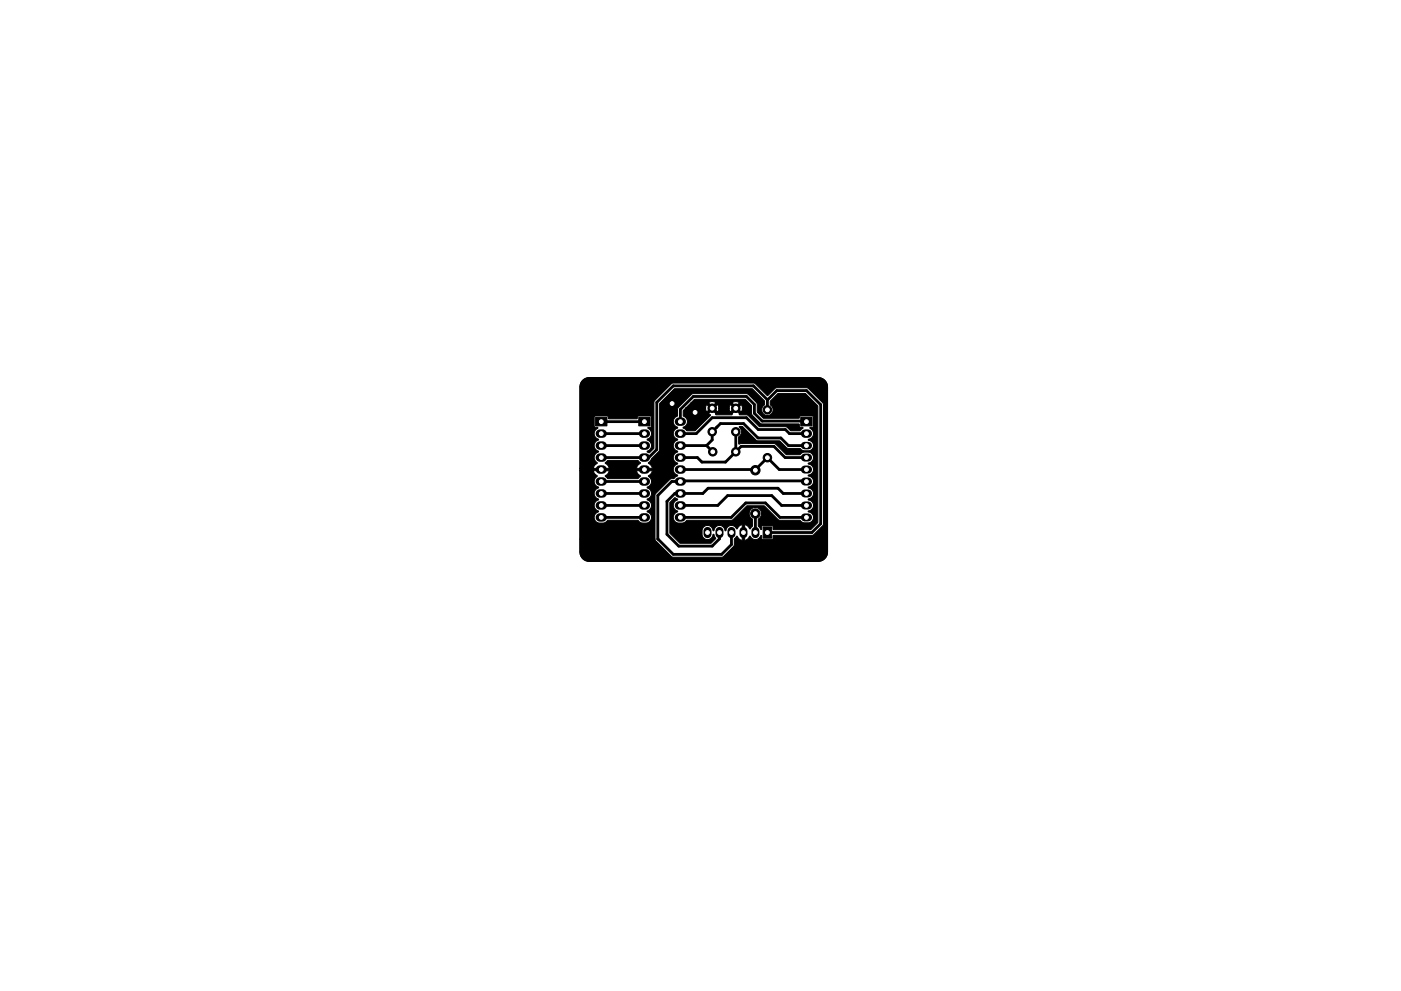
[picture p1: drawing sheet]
<svg xmlns="http://www.w3.org/2000/svg" width="297mm" height="210mm" viewBox="0 0 297 210" stroke-linecap="round" stroke-linejoin="round" font-family="sans-serif">
<path d="M123.5 80.7l.6-.4 .9-.2h48.5a2 2 0 0 1 2 2v35a2 2 0 0 1-2 2h-48.5a2 2 0 0 1-2-2v-35l.1-.7z" fill="none" stroke="#000" stroke-width=".21"/>
<g fill="#000" stroke="#000" stroke-width=".21">
<path d="M126.3 88.6h2.4v1.8h-2.4zM135.4 88.6h2.4v1.8h-2.4zM145.4 86.6h4.2l.2 .8 .8-.8h.8l.8 .8 .2-.8h2.2l.2 .8 .8-.8h.8l.8 .8a1.38 1.38 0 0 0 0-1.6l-.8 .8h-.8l-.8-.8-.2 .8h-2.2l-.2-.8-.8 .8h-.8l-.8-.8-.2 .8h-4.2l1.1-1.2h3.7l.8 .8 .8-.7h3.4l.8 .8 .8-.8a1.38 1.38 0 0 0-1.6 0l-3.4-.1a1.38 1.38 0 0 0-1.6 0h-3.7l.8-.7h10.6l1.4 1.4 .1 1.9 1.9 1.9h8.1l.2 .7 .7 .2-.7 .6h-1.9l-.9-.8-.3-.1h-5.4l-2.5-2.4-1.8-.1v-.2l-.8-.8-.8 .8v.2h-3.4v-.2l-.8-.8-.8 .8 .4 .3-3.2 3.3h-1.7l-.9-.7a1.34 1.34 0 0 0 1-1.2 1.34 1.34 0 0 0-.9-1.3v-1.1zM169.8 88.6h2.4v1.8h-2.4zM123.5 80.7l.7-.4 .8-.2h48.5l.7 .2 .7 .4 .4 .6 .2 .8v35l-.3 .9-.6 .7-1.1 .4h-48.5l-.8-.2-.6-.3-.4-.6-.2-.6v-3h15.9l.1 .4 3.6 3.4h10.4l.4-.2 2.2-2.2 .1-1.5 .6-.5a1.32 1.32 0 0 0 1.1 .9v-3.4a1.66 1.66 0 0 0-1.1 .9l-.2-.1a1.2 1.2 0 0 0-1.3-.6 1.2 1.2 0 0 0-.9 1.1h-.2a1.21 1.21 0 0 0-1.2-1.1 1.21 1.21 0 0 0-1.2 1.1h-.1a1.17 1.17 0 0 0-1.2-1.1 1.17 1.17 0 0 0-1.1 1.1v.9a1.2 1.2 0 0 0 1.2 1 1.2 1.2 0 0 0 1.1-1.2l.5 1-1 1-6.6-.1-2.1-2.1v-6.4l1.1-1.1 .6 .4a1.33 1.33 0 0 0-1 1.2 1.33 1.33 0 0 0 1 1.3 1.27 1.27 0 0 0-.9 1.3 1.27 1.27 0 0 0 1.1 1.2l1.1-.1 .7-.5h9.5l3.2-3.1h3.7l3.1 3.1h4.4l.8 .5h1a1.19 1.19 0 0 0 1.1-1.2 1.19 1.19 0 0 0-1.2-1.2l.1-.1a1.21 1.21 0 0 0 1.1-1.2 1.21 1.21 0 0 0-1.2-1.2l.1-.1a1.21 1.21 0 0 0 1.1-1.2 1.21 1.21 0 0 0-1.2-1.2l.1-.2a1.19 1.19 0 0 0 1.1-1.2 1.19 1.19 0 0 0-1.2-1.2l.1-.1a1.21 1.21 0 0 0 1.1-1.2 1.21 1.21 0 0 0-1.2-1.2l.1-.1a1.17 1.17 0 0 0 1.1-1.2 1.17 1.17 0 0 0-1.1-1.2l-1.2 .1-.6 .5h-2.8l-2.5-2.4h-7.2l-.4 .1-.1-1.5 .6-.8a1.63 1.63 0 0 0-.5-1.3l.7-.1 3.1 3h4.8l1.7 1.6h2.6l.7 .5h1.3a1.11 1.11 0 0 0 .9-1.1 1.11 1.11 0 0 0-1-1.1v-.2a1.26 1.26 0 0 0 1-1.1 1.26 1.26 0 0 0-.8-1.3l.7-.2 .1-.2v-1.9l-.2-.2h-2.6l-.3 .4h-7.6l-1.2-1.3-.1-1.9-1.8-1.8-.5-.2h-11.4l-3.1 3.1-.1 1.6-.3 .2a1.26 1.26 0 0 0-.5 1.3 1.26 1.26 0 0 0 .9 1 1.33 1.33 0 0 0-1 1.3 1.33 1.33 0 0 0 1 1.3 1.33 1.33 0 0 0-1 1.2 1.33 1.33 0 0 0 1 1.3 1.33 1.33 0 0 0-1 1.3 1.33 1.33 0 0 0 1 1.2 1.33 1.33 0 0 0-1 1.3 1.33 1.33 0 0 0 1 1.3l-.8 .6-.9 .2-3.1 3.3v9.4h-15.9v-14.5h2.8l.2 .6 .6 .5a1.31 1.31 0 0 0-.6 1.3 1.31 1.31 0 0 0 .9 1.1 1.33 1.33 0 0 0-.9 1.3 1.33 1.33 0 0 0 .9 1.3 1.33 1.33 0 0 0-.9 1.2 1.33 1.33 0 0 0 .9 1.3 1.27 1.27 0 0 0-.9 1.3 1.27 1.27 0 0 0 1.1 1.2l1.1-.1 .7-.5h6.3l.9 .6h1a1.25 1.25 0 0 0 1-1.2 1.25 1.25 0 0 0-.9-1.3 1.33 1.33 0 0 0 .9-1.2 1.33 1.33 0 0 0-.9-1.3 1.33 1.33 0 0 0 .9-1.3 1.33 1.33 0 0 0-.9-1.3 1.34 1.34 0 0 0 .9-1.1 1.34 1.34 0 0 0-.6-1.3l.5-.4 .3-.7h-3.4l.3 .6 .6 .5-.6 .6h-6.3l-.6-.6 .5-.4 .4-.7h-6.2v-.6l6.1 .1-.2-.6-.6-.6 .6-.5h6.3l.6 .5-.5 .5-.4 .7h3.4l-.2-.6-.6-.6 2.2-2.4 .2-.4v-9.7l3.1-3.2h16.4l2.7 2.5v.8a1.24 1.24 0 0 0-.3 1.9 1.24 1.24 0 0 0 1.9 0 1.24 1.24 0 0 0-.4-1.9v-.7l1.7-1.6h5.7l2.7 2.6v24.7l-1.5 1.6h-7.9l-.1-.7-.3-.2h-1.9l-.2 .2v.5l-.1 .2-.6-.8v-1.5a1.32 1.32 0 0 0 .3-2 1.32 1.32 0 0 0-2.1 .1 1.32 1.32 0 0 0 .6 2v1.4l-.6 .6a1.64 1.64 0 0 0-1.1-.9v3.3a1.32 1.32 0 0 0 1-.8h.2a1.23 1.23 0 0 0 1.2 .7 1.23 1.23 0 0 0 1.1-.9l.1 .1v.6l.2 .2h1.9l.3-.2 .1-.7h8.3l2.3-2.3v-25.4l-.2-.5-3.1-3.1h-6.8l-1.7 1.6-2.6-2.5-.4-.1h-17.2l-3.9 3.9-.1 9.9-.9 1-.5-.3a1.28 1.28 0 0 0 .9-1.3 1.28 1.28 0 0 0-.9-1.2 1.34 1.34 0 0 0 .9-1.2 1.34 1.34 0 0 0-.8-1.3l.7-.2 .1-.2v-1.9l-.2-.2h-2.5l-.4 .6h-5.9l-.3-.6h-2.6l-.2 .2v1.9l.2 .3h.6a1.64 1.64 0 0 0-.8 1.4l.2 .6 .7 .6a1.33 1.33 0 0 0-.9 1.2 1.33 1.33 0 0 0 .9 1.3 1.34 1.34 0 0 0-.9 1.1 1.34 1.34 0 0 0 .6 1.3l-.5 .5-.3 .6h-2.8v-17.2l.1-.8zM161.8 111.8h1.8v2.4h-1.8z"/>
<circle cx="142.5" cy="85.6" r="1"/>
<circle cx="147.4" cy="87.5" r="1"/>
<circle cx="151" cy="91.6" r=".9"/>
<circle cx="151" cy="86.6" r=".9"/>
<circle cx="151.1" cy="95.9" r=".9"/>
<circle cx="156" cy="95.9" r=".9"/>
<circle cx="156" cy="86.6" r=".9"/>
<circle cx="156" cy="91.6" r=".9"/>
<circle cx="160.1" cy="99.8" r="1"/>
<circle cx="162.7" cy="97.1" r=".9"/>
<circle cx="162.7" cy="86.9" r=".9"/>
<circle cx="160.2" cy="109" r="1"/>
</g>
<path d="M170.6 97.1h.7M170.6 99.6h.7M150 112.6v.7M152.5 112.6v.7M155.1 112.6v.7M157.6 112.6v.7M160.2 112.6v.7M170.6 102.2h.7M170.6 104.7h.7M170.6 107.2h.7M170.6 109.8h.7" fill="none" stroke="#000" stroke-width="1.7"/>
<g fill="none" stroke="#000" stroke-width="1.8">
<path d="M127.2 92h.6M127.2 94.5h.6M127.2 97.1h.6M127.2 99.6h.6M136.3 92h.6M136.3 94.5h.6M136.3 97.1h.6M136.3 99.6h.6M143.9 92h.6M143.9 94.5h.6M143.9 97.1h.6M143.9 99.6h.6"/>
<path d="M143.9 89.5h.6M170.7 92h.6M127.2 102.2h.6M127.2 104.7h.6M127.2 107.2h.6M127.2 109.8h.6M136.3 102.2h.6M136.3 104.7h.6M136.3 107.2h.6M136.3 109.8h.6M143.9 102.2h.6M143.9 104.7h.6"/>
<path d="M143.9 107.2h.6M143.9 109.8h.6"/>
</g>
<path d="M170.6 94.5h.8" fill="none" stroke="#000" stroke-width="1.6"/>
<g fill="none" stroke="#000" stroke-width=".6">
<path d="M127.5 94.5h9.1M127.5 89.5h9.1M127.5 92h9.1M144.2 97.1h3.7l.9 .9h5l3.3-3.3h7l2.4 2.4h4.5M144.2 94.5h5.6M144.2 92h3.4l3.4-3.4h7.2l2.6 2.5h5.7l.9 .9h3.6M144.2 99.6h16.1M149.8 94.5l1.2-1.2v-1.7l1.8-1.7h4.8l3.1 3h4.9l1.6 1.6h3.8M149.8 94.5l1.3 1.4M152 90.6h.1M156 91.6v4.3M162.7 86.9v-2.1l-3-2.9h-16.9l-3.6 3.5v10l-1.7 1.7h-10"/>
<path d="M162.7 84.9l2-2h6.3l3 3v25.2l-1.9 1.9h-9.4M162.7 97.1l2.5 2.5h5.8M162.7 97.1h.1M162.7 97.1l-2.5 2.6M171 89.3h-9.4l-1.7-1.6v-1.9l-1.7-1.7h-11.2l-2.8 2.8v2.6M127.5 102.2h9.1M127.5 104.7h9.1M127.5 107.2h9.1M127.5 109.8h9.1M144.2 102.2h-1.8l-2.9 2.9v9.3l3.3 3.2h10.2l2.1-2.1v-2.5M144.2 107.2h8l2.1-2.1h9.3l2.1 2.1h5.3M144.2 109.8h10.8l3.1-3.1h4.2l3.1 3.1h5.6"/>
<path d="M144.2 102h26.8M160.2 109v4M171 104.7h-4.9l-1.2-1.1h-14.8l-1.1 1.1h-5.9l-1.7 1.7v7l2.5 2.5h7.1l1.5-1.6v-1.3"/>
</g>
<g fill="#fff" stroke="#fff" stroke-width=".21">
<circle cx="147.4" cy="87.5" r=".4"/>
<circle cx="142.5" cy="85.6" r=".4"/>
<circle cx="160.1" cy="109" r=".4"/>
<circle cx="160.2" cy="99.8" r=".4"/>
<circle cx="156" cy="95.9" r=".4"/>
<circle cx="151.1" cy="95.9" r=".4"/>
<circle cx="151" cy="91.6" r=".4"/>
<circle cx="151" cy="86.6" r=".4"/>
<circle cx="162.7" cy="97.1" r=".4"/>
<circle cx="162.7" cy="86.9" r=".4"/>
<circle cx="162.7" cy="113" r=".4"/>
<circle cx="160.2" cy="113" r=".4"/>
<circle cx="157.6" cy="113" r=".4"/>
<circle cx="155.1" cy="113" r=".4"/>
<circle cx="152.5" cy="113" r=".4"/>
<circle cx="150" cy="113" r=".4"/>
<circle cx="156" cy="91.6" r=".4"/>
<circle cx="156" cy="86.6" r=".4"/>
<circle cx="171" cy="89.5" r=".4"/>
<circle cx="171" cy="92" r=".4"/>
<circle cx="171" cy="94.5" r=".4"/>
<circle cx="171" cy="97.1" r=".4"/>
<circle cx="171" cy="99.6" r=".4"/>
<circle cx="171" cy="102.2" r=".4"/>
<circle cx="171" cy="104.7" r=".4"/>
<circle cx="171" cy="107.2" r=".4"/>
<circle cx="171" cy="109.8" r=".4"/>
<circle cx="127.5" cy="89.5" r=".4"/>
<circle cx="127.5" cy="92" r=".4"/>
<circle cx="127.5" cy="94.5" r=".4"/>
<circle cx="127.5" cy="97.1" r=".4"/>
<circle cx="127.5" cy="99.6" r=".4"/>
<circle cx="127.5" cy="102.2" r=".4"/>
<circle cx="127.5" cy="104.7" r=".4"/>
<circle cx="127.5" cy="107.2" r=".4"/>
<circle cx="127.5" cy="109.8" r=".4"/>
<circle cx="136.6" cy="89.5" r=".4"/>
<circle cx="136.6" cy="92" r=".4"/>
<circle cx="136.6" cy="94.5" r=".4"/>
<circle cx="136.6" cy="97.1" r=".4"/>
<circle cx="136.6" cy="99.6" r=".4"/>
<circle cx="136.6" cy="102.2" r=".4"/>
<circle cx="136.6" cy="104.7" r=".4"/>
<circle cx="136.6" cy="107.2" r=".4"/>
<circle cx="136.6" cy="109.8" r=".4"/>
<circle cx="144.2" cy="109.8" r=".4"/>
<circle cx="144.2" cy="107.2" r=".4"/>
<circle cx="144.2" cy="104.7" r=".4"/>
<circle cx="144.2" cy="102.2" r=".4"/>
<circle cx="144.2" cy="99.6" r=".4"/>
<circle cx="144.2" cy="97.1" r=".4"/>
<circle cx="144.2" cy="94.5" r=".4"/>
<circle cx="144.2" cy="92" r=".4"/>
<circle cx="144.2" cy="89.5" r=".4"/>
</g>
</svg>
